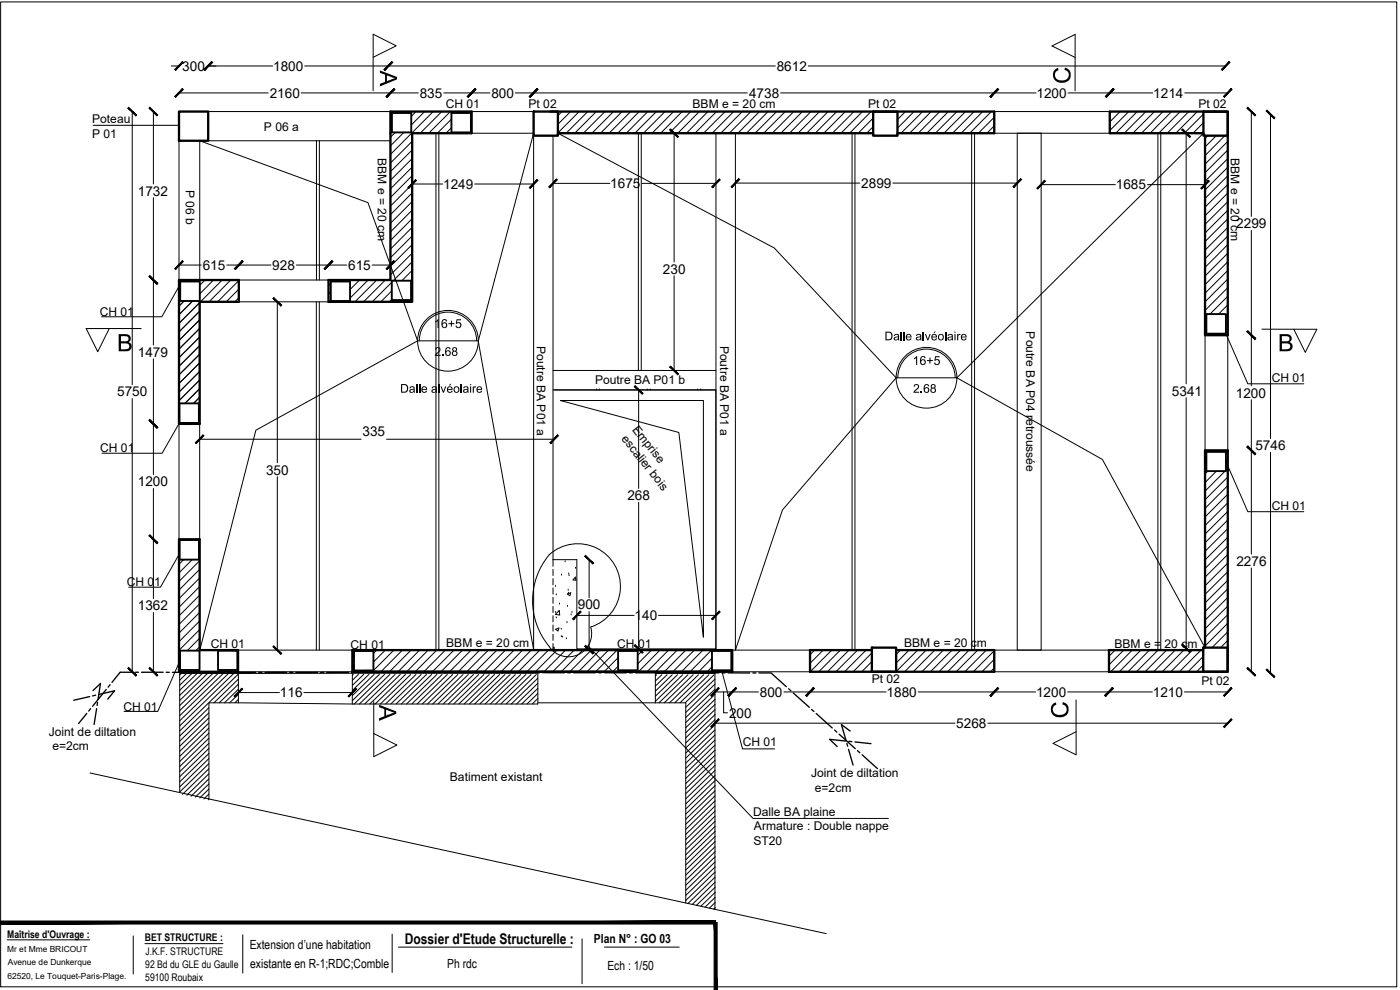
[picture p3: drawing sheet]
<svg xmlns="http://www.w3.org/2000/svg" width="420mm" height="297mm" viewBox="0 0 420 297" stroke-linecap="round" stroke-linejoin="round" font-family="sans-serif">
<defs><g id="words">
<text font-size="4.4" x="121.5" y="283.3">Dossier d'Etude Structurelle :</text>
<g font-size="4.1">
<text x="54.7" y="21.2">300</text>
<text x="82" y="21.2">1800</text>
<text x="233.1" y="21.2">8612</text>
<text x="80.9" y="29.3">2160</text>
<text x="126" y="29.3">835</text>
<text x="147.5" y="29.3">800</text>
<text x="224.8" y="29.3">4738</text>
<text x="311.1" y="29.3">1200</text>
<text x="346.1" y="29.3">1214</text>
<text x="41.4" y="58.7">1732</text>
<text x="133" y="56.6">1249</text>
<text x="183.2" y="56.4">1675</text>
<text x="258.5" y="56.4">2899</text>
<text x="334.9" y="56.8">1685</text>
<text x="371" y="68.5">2299</text>
<text x="60.8" y="81">615</text>
<text x="81.7" y="81">928</text>
<text x="104.5" y="81">615</text>
<text x="199" y="82.1">230</text>
<text x="41.4" y="107">1479</text>
<text x="35.2" y="118.9">5750</text>
<text x="351.7" y="118.7">5341</text>
<text x="370.9" y="119.3">1200</text>
<text x="108.8" y="130.8">335</text>
<text x="376.8" y="135.1">5746</text>
<text x="79.8" y="142.4">350</text>
<text x="41.4" y="145.9">1200</text>
<text x="188.3" y="150.1">268</text>
<text x="371.1" y="169.8">2276</text>
<text x="41.4" y="183.1">1362</text>
<text x="173.4" y="182.9">900</text>
<text x="190.5" y="186.1">140</text>
<text x="84" y="209.2">116</text>
<text x="228" y="209">800</text>
<text x="266.1" y="209">1880</text>
<text x="310.9" y="209">1200</text>
<text x="346" y="209">1210</text>
<text x="218.8" y="215.3">200</text>
<text x="287" y="218.4">5268</text>
</g>
<g font-size="3.8">
<text x="74.9" y="284.8">Extension d’une habitation</text>
<text x="178.3" y="283">Plan N° : GO 03</text>
<text x="75.1" y="290.5">existante en R-1;RDC;Comble</text>
<text x="134.2" y="290.4">Ph rdc</text>
<text x="182.3" y="291">Ech : 1/50</text>
</g>
<g font-size="3.6">
<text x="133.8" y="32.4">CH 01</text>
<text x="158.6" y="32.3">Pt 02</text>
<text x="207.9" y="32.3">BBM e = 20 cm</text>
<text x="260.5" y="32.3">Pt 02</text>
<text x="359.7" y="32.3">Pt 02</text>
<text x="27.7" y="37">Poteau</text>
<text x="27.7" y="41.3">P 01</text>
<text x="79.2" y="39.2">P 06 a</text>
<text x="113.4" y="47.4" transform="rotate(90 113.4 47.4)">BBM e = 20 cm</text>
<text x="369.4" y="47.4" transform="rotate(90 369.4 47.4)">BBM e = 20 cm</text>
<text x="55.8" y="57" transform="rotate(90 55.8 57)">P 06 b</text>
<text x="29.9" y="94.7">CH 01</text>
<text x="308" y="99.4" transform="rotate(90 308 99.4)">Poutre BA P04 retroussée</text>
<text x="161.1" y="103.8" transform="rotate(90 161.1 103.8)">Poutre BA P01 a</text>
<text x="216.2" y="103.7" transform="rotate(90 216.2 103.7)">Poutre BA P01 a</text>
<text x="178.6" y="115.3">Poutre BA P01 b</text>
<text x="381.7" y="114.7">CH 01</text>
<text x="186.3" y="131.7" transform="rotate(52 186.3 131.7)">escalier bois</text>
<text x="189.6" y="128.9" transform="rotate(52 189.6 128.9)">Emprise</text>
<text x="30.1" y="135.6">CH 01</text>
<text x="381.7" y="153">CH 01</text>
<text x="38" y="176">CH 01</text>
<text x="63.2" y="194.6">CH 01</text>
<text x="105.2" y="194.6">CH 01</text>
<text x="133.9" y="194.1">BBM e = 20 cm</text>
<text x="185.2" y="194.4">CH 01</text>
<text x="271.3" y="194.2">BBM e = 20 cm</text>
<text x="334.5" y="194.5">BBM e = 20 cm</text>
<text x="261.6" y="205.1">Pt 02</text>
<text x="360.6" y="205.5">Pt 02</text>
<text x="37" y="213.3">CH 01</text>
<text x="14.6" y="220.8">Joint de diltation</text>
<text x="15.7" y="225.1">e=2cm</text>
<text x="222.9" y="223.9">CH 01</text>
<text x="243.4" y="233.2">Joint de diltation</text>
<text x="135" y="234.4">Batiment existant</text>
<text x="244.6" y="237.5">e=2cm</text>
<text x="226" y="244.7">Dalle BA plaine</text>
<text x="226.3" y="249">Armature : Double nappe</text>
<text x="226.1" y="253.4">ST20</text>
</g>
<g font-size="3.2">
<text x="2.2" y="281.3">Maîtrise d'Ouvrage :</text>
<text x="43.5" y="282.5">BET STRUCTURE :</text>
<text x="43.6" y="286.4">J.K.F. STRUCTURE</text>
<text x="43.6" y="290.4">92 Bd du GLE du Gaulle</text>
<text x="43.6" y="294.3">59100 Roubaix</text>
</g>
<g font-size="2.5">
<text x="2.2" y="285.5">Mr et Mme BRICOUT</text>
<text x="2.2" y="293.6">62520, Le Touquet-Paris-Plage.</text>
<text x="2.3" y="289.6">Avenue de Dunkerque</text>
</g>
</g></defs>
<!-- layer: Porteur -->
<g fill="none" stroke="#000" stroke-width=".7">
<path d="M53.7 33.5h8.8v8.7h-8.8zM117.2 33.5h24.3v6.5h-17.8v50.6h-25.1v-6.6h18.6zM160.1 33.5h7.3v7.2h-7.3zM165.1 33.5h133.3v6.5h-29.1M167.4 40h94.6M262 33.5h7.3v7.2h-7.3zM361.2 40h-28.1v-6.5h35.4v67.1h-6.8v-59.9M361.2 33.5h7.3v7.2h-7.3zM53.7 84h18v6.6h-11.8v36.6h-6.2zM53.7 161.8h6.2v33.3h11.5v6.5h-17.7zM105.7 195.1h114.1v6.5h-114.1zM261.7 194.3h7.2v7.3h-7.2z"/>
<path d="M261.7 195.1h-18.6v6.5h55.3v-6.5h-29.5M361.1 194.3h7.3v7.3h-7.3zM361.7 194.3v-59.2h6.8v66.5h-35.7v-6.5h28.3"/>
</g>
<!-- layer: 0 -->
<g fill="none" stroke="#000" stroke-width=".3">
<path d="M53.7 33.5h63.5M117.6 35.6l-.4 .4M117.6 38.2l-.4 .4M118.6 39.7l-1.4 1.5M119.7 33.5l-.4 .4M121.2 39.7l-4 4.1M122.3 33.5l-.4 .4M124.9 33.5l-1.5 1.4M127.4 33.5l-4 4M130 33.5l-12.8 12.8M132.6 33.5l-6.5 6.5M135.2 33.5l-6.5 6.5"/>
<path d="M135.5 35.7l-4.2 4.3M135.5 38.3l-1.7 1.7M136.7 39.7l-.3 .3M137.7 33.5l-.4 .4M139.2 39.7l-.2 .3M140.3 33.5l-.4 .4M141.5 34.8l-.2 .3M141.5 37.4l-.2 .2M141.5 33.5h23.6M141.5 40h18.6M168.7 33.5l-1.3 1.2M171.2 33.5l-3.8 3.8"/>
<path d="M173.8 33.5l-6.4 6.4M176.4 33.5l-6.5 6.5M179 33.5l-6.5 6.5M181.5 33.5l-6.4 6.5M184.1 33.5l-6.4 6.5M186.7 33.5l-6.5 6.5M189.3 33.5l-6.5 6.5M191.9 33.5l-6.5 6.5M194.4 33.5l-6.4 6.5M197 33.5l-6.5 6.5M199.6 33.5l-6.5 6.5M202.2 33.5l-6.5 6.5"/>
<path d="M204.7 33.5l-6.4 6.5M207.3 33.5l-6.5 6.5M209.9 33.5l-6.5 6.5M212.5 33.5l-6.5 6.5M215.1 33.5l-6.5 6.5M217.6 33.5l-6.5 6.5M220.2 33.5l-6.5 6.5M222.8 33.5l-6.5 6.5M225.4 33.5l-6.5 6.5M227.9 33.5l-6.5 6.5M230.5 33.5l-6.5 6.5M233.1 33.5l-6.5 6.5"/>
<path d="M235.7 33.5l-6.5 6.5M238.2 33.5l-6.4 6.5M240.8 33.5l-6.5 6.5M243.4 33.5l-6.5 6.5M246 33.5l-6.5 6.5M248.5 33.5l-6.4 6.5M251.1 33.5l-6.5 6.5M253.7 33.5l-6.5 6.5M256.3 33.5l-6.5 6.5M258.8 33.5l-6.4 6.5M261.4 33.5l-6.4 6.5M262 35.4l-4.5 4.6"/>
<path d="M262 38l-1.9 2M264 33.5h.1M266.6 33.5h.1M269.2 33.5h.1M271.7 33.5l-2.4 2.4M274.3 33.5l-5 5M276.9 33.5l-6.5 6.5M279.5 33.5l-6.5 6.5M282 33.5l-6.4 6.5M284.6 33.5l-6.4 6.5M287.2 33.5l-6.5 6.5M289.8 33.5l-6.5 6.5"/>
<path d="M292.4 33.5l-6.5 6.5M294.9 33.5l-6.4 6.5M297.5 33.5l-6.5 6.5M298.4 35.2l-4.8 4.8M298.4 37.8l-2.2 2.2M298.4 33.5h34.7M298.4 40h34.7M333.6 33.5l-.5 .5M336.2 33.5l-3.1 3.1M338.8 33.5l-5.7 5.7M341.3 33.5l-6.5 6.5M343.9 33.5l-6.5 6.5"/>
<path d="M346.5 33.5l-6.5 6.5M349.1 33.5l-6.5 6.5M351.6 33.5l-6.5 6.5M354.2 33.5l-6.5 6.5M356.8 33.5l-6.5 6.5M359.3 33.5l-6.4 6.5M361.2 34.2l-5.7 5.8M361.2 36.8l-3.2 3.2M361.2 39.4l-.6 .6M364.5 33.5h.1M368.5 39.8h.1M62.5 42.2h54.7"/>
<path d="M123.7 42.4l-6.5 6.5M123.7 45l-6.5 6.5M123.7 47.6l-6.5 6.5M123.7 50.1l-6.5 6.6M123.7 52.7l-6.5 6.6M123.7 55.3l-6.5 6.5M123.7 57.9l-6.5 6.5M362.4 40.7l-.7 .8M365 40.7l-3.3 3.4M367.6 40.7l-5.9 6M368.5 42.4l-6.8 6.9M368.5 45l-6.8 6.8"/>
<path d="M368.5 47.6l-6.8 6.8M368.5 50.2l-6.8 6.8M368.5 52.8l-6.8 6.8M368.5 55.3l-6.8 6.9M368.5 57.9l-6.8 6.8M123.7 73.4l-6.5 6.5M123.7 76l-6.5 6.5M123.7 78.5l-5.7 5.7M123.7 60.5l-6.5 6.5M123.7 63l-6.5 6.6M123.7 65.6l-6.5 6.6M123.7 68.2l-6.5 6.5"/>
<path d="M123.7 70.8l-6.5 6.5M368.5 60.5l-6.8 6.8M368.5 63.1l-6.8 6.8M368.5 65.7l-6.8 6.8M368.5 68.2l-6.8 6.9M368.5 70.8l-6.8 6.8M368.5 73.4l-6.8 6.8M368.5 76l-6.8 6.8M368.5 78.6l-6.8 6.8M54.1 85.3l-5.5 9.7h-18.1M54.1 86.3l-.4 .4M54.1 88.9l-.4 .4"/>
<path d="M55.2 90.3l-1.5 1.5M57.8 90.3l-4.1 4.1M59.9 90.8l-6.2 6.2M59.9 93.4l-6.2 6.2M59.9 96l-6.2 6.2M59.9 98.5l-6.2 6.2M61.5 84l-1.6 1.6M64.1 84l-4.2 4.2M66.7 84l-6.5 6.6M69.3 84l-6.6 6.6M71.7 84.2l-6.4 6.4M71.7 86.8l-3.8 3.8"/>
<path d="M71.7 89.4l-1.2 1.2M71.7 84h26.9M71.7 90.6h26.9M99.3 85l-.7 .6M99.3 87.6l-.7 .6M99.3 90.1l-.5 .5M100.2 84l-.5 .5M101.6 90.3l-.2 .3M102.8 84l-.5 .5M104.2 90.3l-.2 .3M105.3 84l-.4 .5M107.9 84l-2.8 2.9"/>
<path d="M110.5 84l-5.4 5.4M113.1 84l-6.6 6.6M115.6 84l-6.5 6.6M117.6 84.7l-5.9 5.9M117.6 87.3l-3.3 3.3M117.6 89.9l-.8 .7M119.9 90.1l-.5 .5M122.5 90.1l-.5 .5M123.7 81.1l-3.1 3.1M123.7 83.7l-.5 .5M123.7 86.3l-.3 .3M123.7 88.9l-.3 .3"/>
<path d="M362.1 95.3l-.4 .4M362.1 97.9l-.4 .4M367.8 99.8l6.7 15.4h16.8M368.5 81.1l-6.8 6.9M368.5 83.7l-6.8 6.9M368.5 86.3l-6.8 6.8M368.5 88.9l-5.4 5.4M368.5 91.5l-2.8 2.8M368.5 94.1l-.6 .5M368.5 96.6l-.6 .6M368.5 99.2l-.6 .6M59.9 101.1l-6.2 6.2"/>
<path d="M59.9 103.7l-6.2 6.2M59.9 106.3l-6.2 6.2M59.9 108.9l-6.2 6.2M59.9 111.4l-6.2 6.3M59.9 114l-6.2 6.2M59.9 116.6l-4.4 4.4M59.9 119.2l-1.8 1.8M166.3 117h48.5v77.7h-41.7v-26.8h-7.1M361.7 100.6v34.5M362.4 100.1l-.4 .5M365 100.1l-.4 .5M367.6 100.1l-.5 .5"/>
<path d="M368.5 100.6v34.5M53.7 127.2v34.6M53.8 126.9l-5.1 9.1h-18.1M53.8 122.7l-.1 .1M53.8 125.3l-.1 .1M54.8 126.9l-.3 .3M57.4 126.9l-.3 .3M59.9 121.8l-.2 .2M59.9 124.4l-.2 .2M59.9 126.9l-.2 .3M59.9 127.2v34.6M168.2 120.2h42.9v71l-7.4-61.4z"/>
<path d="M362.1 136.6l-.4 .4M362.1 139.2l-.4 .4M363.5 135.1l-.4 .5M366.1 135.1l-.4 .5M367.8 138.2l6.7 15.3h16.8M368.5 135.4l-.6 .5M368.5 138l-.6 .5M362.5 141.4l-.8 .8M365 141.4l-3.3 3.4M367.6 141.4l-5.9 6M368.5 140.5l-.6 .6M368.5 143.1l-6.8 6.9"/>
<path d="M368.5 145.7l-6.8 6.8M368.5 148.3l-6.8 6.8M368.5 150.9l-6.8 6.8M368.5 153.4l-6.8 6.9M368.5 156l-6.8 6.8M368.5 158.6l-6.8 6.8M53.7 166.4l-5.5 9.8h-9.6M53.9 164l-.2 .1M53.9 166.5l-.2 .2M55.1 167.9l-1.4 1.4M56 161.8l-.2 .3M57.7 167.9l-4 4"/>
<path d="M58.6 161.8l-.2 .3M59.9 163.1l-.2 .2M59.9 165.7l-.2 .2M59.9 168.2l-6.2 6.3M59.9 170.8l-6.2 6.2M59.9 173.4l-6.2 6.2M59.9 176l-6.2 6.2M59.9 178.6l-6.2 6.2M368.5 161.2l-6.8 6.8M368.5 163.8l-6.8 6.8M368.5 166.4l-6.8 6.8M368.5 168.9l-6.8 6.9"/>
<path d="M368.5 171.5l-6.8 6.8M368.5 174.1l-6.8 6.8M368.5 176.7l-6.8 6.8M368.5 179.2l-6.8 6.9M54.1 198.1l-6.8 15.4h-10.1M54.1 197.4l-.4 .3M59.9 181.2l-6.2 6.2M59.9 183.7l-6.2 6.3M59.9 186.3l-6.2 6.2M59.9 188.9l-6.2 6.2M59.9 191.5l-3.7 3.7M59.9 194.1l-1.1 1.1"/>
<path d="M71.4 195.1h34.3M106.2 196.7l-.5 .5M106.2 199.3l-.5 .5M107.9 195.1l-.3 .2M110.5 195.1l-.3 .2M113.1 195.1l-1 .9M115.6 195.1l-3.5 3.5M118.2 195.1l-6.5 6.5M120.8 195.1l-6.5 6.5M123.4 195.1l-6.5 6.5M125.9 195.1l-6.5 6.5M128.5 195.1l-6.5 6.5"/>
<path d="M131.1 195.1l-6.5 6.5M133.7 195.1l-6.5 6.5M136.2 195.1l-6.4 6.5M138.8 195.1l-6.5 6.5M141.4 195.1l-6.5 6.5M144 195.1l-6.5 6.5M146.6 195.1l-6.5 6.5M149.1 195.1l-6.5 6.5M151.7 195.1l-6.5 6.5M154.3 195.1l-6.5 6.5M156.8 195.1l-6.4 6.5M159.4 195.1l-6.4 6.5"/>
<path d="M162 195.1l-6.5 6.5M164.6 195.1l-6.5 6.5M167.2 195.1l-6.5 6.5M169.7 195.1l-6.4 6.5M172.3 195.1l-6.5 6.5M174.9 195.1l-6.5 6.5M177.5 195.1l-6.5 6.5M180 195.1l-6.4 6.5M182.6 195.1l-6.5 6.5M185.2 195.1l-6.5 6.5M185.5 197.3l-4.2 4.3M185.5 199.9l-1.6 1.7"/>
<path d="M187.8 195.1l-.3 .2M190.4 195.1l-.3 .2M192.9 195.1l-1.5 1.5M195.5 195.1l-4.1 4.1M198.1 195.1l-6.5 6.5M200.7 195.1l-6.5 6.5M203.2 195.1l-6.4 6.5M205.8 195.1l-6.5 6.5M208.4 195.1l-6.5 6.5M211 195.1l-6.5 6.5M213.6 195.1l-6.5 6.5M213.7 197.5l-4 4.1"/>
<path d="M219.8 195.1h23.3M244.5 195.1l-1.4 1.3M247.1 195.1l-4 3.9M249.6 195.1l-6.5 6.5M252.2 195.1l-6.5 6.5M254.8 195.1l-6.5 6.5M257.4 195.1l-6.5 6.5M259.9 195.1l-6.5 6.5M261.7 195.9l-5.7 5.7M261.7 198.5l-3.1 3.1M270.2 195.1l-1.3 1.2M272.8 195.1l-3.9 3.8"/>
<path d="M275.4 195.1l-6.5 6.4M278 195.1l-6.5 6.5M280.5 195.1l-6.4 6.5M283.1 195.1l-6.5 6.5M285.7 195.1l-6.5 6.5M288.3 195.1l-6.5 6.5M290.9 195.1l-6.5 6.5M293.4 195.1l-6.4 6.5M296 195.1l-6.5 6.5M298.4 195.1h34.4M298.4 195.2l-6.3 6.4M298.4 197.8l-3.7 3.8"/>
<path d="M334.7 195.1l-1.9 1.8M337.2 195.1l-4.4 4.4M339.8 195.1l-6.5 6.5M342.4 195.1l-6.5 6.5M345 195.1l-6.5 6.5M347.6 195.1l-6.5 6.5M350.1 195.1l-6.5 6.5M352.7 195.1l-6.5 6.5M355.3 195.1l-6.5 6.5M357.9 195.1l-6.5 6.5M360.4 195.1l-6.5 6.5M361.1 197l-4.6 4.6"/>
<path d="M361.1 199.5l-2 2.1M368.5 181.8l-6.8 6.9M368.5 184.4l-6.8 6.8M368.5 187l-6.8 6.8M368.5 189.6l-4.8 4.7M368.5 192.2l-2.2 2.1M368.5 194.7l-.1 .1M368.5 197.3l-.1 .1M368.5 199.9l-.1 .1M53.9 202.1v35.7M71.4 201.6h34.3M71.5 210.9h-8.8v28.8"/>
<path d="M71.5 210.9l34.2 .3M105.7 211.2h55.7M105.7 202l-34.2 .1v8.8M105.7 202.3v8.9M106.9 201.2l-.3 .4M109.5 201.2l-.4 .4M161.4 202v8.9h44.4v60M186.9 201.1l-.4 .5M189.4 201.1l-.4 .5M196.7 202.1v8.8M213.7 200.1l-1.5 1.5M214.6 202.1v70.7"/>
<path d="M219.8 201.6h23.3M261.7 201.1l-.5 .5M268.9 201.6h.1M298.4 201.6h34.4M298.4 200.4l-1.1 1.2M366.8 201.6h.1M27 231.9l221 48.2M174.7 281.7v13.5"/>
</g>
<!-- layer: linteaux -->
<g fill="none" stroke="#000" stroke-width=".3">
<path d="M160.1 40l-16.5 62.3M167.4 40l65 34.4 36.5 39M361.2 40l-74 73.4M59.9 42.2l50.5 18.6 14.9 41.5M125.8 102.3a8.6 8.6 0 0 1 8.6-8.7 8.6 8.6 0 0 1 8.6 8.7M143.5 102.3l16.6 92.6M143.6 102.3h-18.3l-48.5 26.8-16.8 65.8M179.1 117h.1M180 117h.1M194.3 117h.1M195.1 117h.1M209.4 117h.1"/>
<path d="M210.3 117h.1M268.9 113.4l-34.1 39.6-14.1 42.1M268.9 113.4h18.3M269.5 113.3a8.6 8.6 0 0 1 8.6-8.6 8.6 8.6 0 0 1 8.6 8.6M287.2 113.4l43.6 24.4 30.9 56.5M54.4 202.1l-.5 .5M56 202.1l-2.1 2M57.6 202.1l-3.7 3.5M59.2 202.1l-5.3 5M60.7 202.1l-6.8 6.5M62.3 202.1l-8.4 8.1M62.7 212.4l-8.8 8.4"/>
<path d="M62.7 213.9l-8.8 8.5M62.7 215.4l-8.8 8.5M62.7 216.9l-8.8 8.5M62.7 218.4l-8.8 8.6M62.7 220l-8.8 8.5M63.9 202.1l-10 9.6M65.4 202.1l-11.5 11.1M67 202.1l-13.1 12.6M68.6 202.1l-14.7 14.2M70.1 202.1l-16.2 15.7M71.5 202.2l-17.6 17.1M71.5 203.8l-7.3 7.1"/>
<path d="M71.5 205.3l-5.7 5.6M71.5 206.8l-4.1 4.1M71.5 208.3l-2.6 2.6M71.5 209.9l-1 1M106 202.3l-.3 .3M107.6 202.3l-1.9 1.8M109.2 202.3l-3.5 3.3M110.7 202.3l-5 4.9M112.3 202.3l-6.6 6.4M113.9 202.3l-8.2 7.9M115.4 202.3l-9.1 8.9M117 202.4l-9.1 8.8"/>
<path d="M118.6 202.4l-9.2 8.8M120.1 202.4l-9.1 8.8M121.7 202.4l-9.1 8.8M123.3 202.4l-9.1 8.8M124.8 202.4l-9.1 8.8M126.4 202.4l-9.1 8.8M128 202.4l-9.1 8.8M129.6 202.4l-9.2 8.8M131.1 202.4l-9.1 8.8M132.7 202.4l-9.1 8.8M134.3 202.4l-9.1 8.8M135.8 202.4l-9.1 8.8"/>
<path d="M137.4 202.4l-9.1 8.8M139 202.4l-9.1 8.8M140.5 202.4l-9.1 8.8M142.1 202.4l-9.1 8.8M143.7 202.4l-9.1 8.8M145.2 202.4l-9.1 8.8M146.8 202.4l-9.1 8.8M148.4 202.4l-9.1 8.8M150 202.4l-9.1 8.8M151.5 202.4l-9.1 8.8M153.1 202.4l-9.1 8.8M154.7 202.4l-9.1 8.8"/>
<path d="M156.3 202.4l-9.1 8.8M157.8 202.4l-9.1 8.8M159.4 202.4l-9.1 8.8M161 202.4l-9.1 8.8M161.4 203.5l-8 7.7M161.4 205l-6.4 6.2M161.4 206.5l-4.8 4.7M161.4 208.1l-3.2 3.1M161.4 209.6l-1.7 1.6M161.4 211.1l-.1 .1M197.1 202.4l-.4 .4M198.6 202.4l-1.9 1.9"/>
<path d="M200.2 202.4l-3.5 3.5M201.8 202.4l-5.1 5M203.3 202.4l-6.6 6.5M204.9 202.4l-8.2 8M206.5 202.4l-8.7 8.5M208 202.4l-8.7 8.5M209.6 202.4l-8.7 8.5M211.2 202.4l-8.7 8.5M212.7 202.5l-8.6 8.4M214.3 202.5l-8.7 8.4M214.6 203.7l-8.8 8.5M214.6 205.3l-8.8 8.5"/>
<path d="M214.6 206.8l-8.8 8.5M214.6 208.3l-8.8 8.5M214.6 209.8l-8.8 8.5M214.6 211.4l-8.8 8.5M214.6 212.9l-8.8 8.5M214.6 214.4l-8.8 8.5M214.6 215.9l-8.8 8.5M214.6 217.5l-8.8 8.5M214.6 219l-8.8 8.5M62.7 221.5l-8.8 8.5M62.7 223l-8.8 8.5M62.7 224.5l-8.8 8.6"/>
<path d="M62.7 226.1l-8.8 8.5M62.7 227.6l-8.8 8.5M62.7 229.1l-8.8 8.5M62.7 230.6l-7.9 7.7M62.7 232.2l-6.6 6.4M62.7 233.7l-5.4 5.2M62.7 235.2l-4.1 4M62.7 236.7l-2.8 2.7M62.7 238.3l-1.5 1.4M62.7 239.8l-.2 .2M214.6 220.5l-8.8 8.5M214.6 222l-8.8 8.5"/>
<path d="M214.6 223.5l-8.8 8.6M214.6 225.1l-8.8 8.5M214.6 226.6l-8.8 8.5M214.6 228.1l-8.8 8.5M214.6 229.6l-8.8 8.6M214.6 231.1l-8.8 8.6M214.6 232.7l-8.8 8.5M214.6 234.2l-8.8 8.5M214.6 235.7l-8.8 8.6M214.6 237.2l-8.8 8.6M214.6 238.8l-8.8 8.5M214.6 240.3l-8.8 8.5"/>
<path d="M214.6 241.8l-8.8 8.6M214.6 243.3l-8.8 8.6M214.6 244.9l-8.8 8.5M214.6 246.4l-8.8 8.5M214.6 247.9l-8.8 8.6M214.6 249.4l-8.8 8.6M214.6 251l-8.8 8.5M214.6 252.5l-8.8 8.5M214.6 254l-8.8 8.6M214.6 255.5l-8.8 8.6M214.6 257.1l-8.8 8.5M214.6 258.6l-8.8 8.5"/>
<path d="M214.6 260.1l-8.8 8.6M214.6 261.6l-8.8 8.6M214.6 263.2l-8.1 7.9M214.6 264.7l-6.8 6.7M214.6 266.2l-5.6 5.4M214.7 267.7l-4.4 4.2M214.7 269.2l-3.1 3M214.7 270.8l-1.8 1.7M214.7 272.3l-.5 .5"/>
<circle cx="134.4" cy="102.3" r="9.1"/>
<circle cx="278.1" cy="113.3" r="9.1"/>
</g>
<!-- layer: 10 -->
<g fill="none" stroke="#000" stroke-width=".3">
<path d="M27.9 37.6h25.8M305.3 40h7.2v155.1h-7.2zM53.7 42.2v41.8M59.9 42.2v42.3M160.1 40.7v154.4M166 40.7v127.2M214.9 40.1v155M220.7 40.1v155M166 117h48.8M166 111.2h48.9M53.9 202.1h17.6M105.7 202h55.7"/>
<path d="M196.7 202.1h17.9M216.6 201.1l6.2 23.6h9.7"/>
</g>
<!-- layer: 00txt structure -->
<g fill="#000">
<path d="M132.2 115.9h.3l.6 1.6 .5-1.6h.3l-.7 1.9h-.3zM141.9 115.9h.3v.3l.3-.3 .4 .1-.1 .3-.3-.1-.3 .3v1.3h-.3zM277.6 100.2h.3l.5 1.5 .6-1.5h.3l-.7 1.9h-.3zM287.3 100.2h.2v.3l.4-.3 .4 .1-.1 .3-.4-.1-.2 .3v1.3h-.3z"/>
<path d="M265.7 99.5l1.5 .1 .5 .4 .2 1.1-.5 .9-1.7 .1zM266.1 99.8v2l1.1-.1 .3-.8-.1-.8-.5-.3z"/>
<path d="M120.4 115.2l1.3 .1 .6 .3 .2 1.1-.5 1-1.6 .1zM120.7 115.5v2h1l.4-.6-.1-1-.4-.3z"/>
<path d="M123 116.1l.6-.2 .7 .2 .2 1.7h-.3l-.1-.2-.5 .3-.7-.2 .1-.8 1.1-.3-.3-.4-.9 .3zM123.2 117.1v.4l.5 .1 .3-.2 .1-.5z"/>
<path d="M126.7 116.2l.6-.3 .7 .2 .2 .9h-1.4l.5 .6 .5-.4 .4 .1-.3 .4-.8 .2-.5-.3-.2-.9zM127 116.3l-.2 .4h1.1l-.4-.5z"/>
<path d="M129.7 116.1l.6-.2 .7 .2 .2 1.7h-.3l-.1-.2-.5 .3-.7-.2v-.8l1.2-.3-.3-.4-1 .3zM129.9 117.2v.3l.4 .1 .4-.2 .1-.5z"/>
<path d="M134.3 116.2l.6-.3 .7 .2 .2 .9h-1.3l.4 .6 .6-.4 .3 .1-.2 .4-.8 .2-.5-.3-.2-.8zM134.7 116.3l-.2 .4h1l-.3-.5zM135 115.2h.4l-.4 .5h-.2z"/>
<path d="M136 116.9a1 1 0 0 1 2 0 1 1 0 0 1-2 0zM136.3 117a.7 .7 0 0 0 1.4 0 .7 .7 0 0 0-1.4 0z"/>
<path d="M139.1 116.1l.7-.2 .6 .2 .3 1.7h-.3l-.1-.2-.6 .3-.7-.2 .1-.8 1.2-.3-.3-.4-1 .3zM139.4 117.1l-.1 .4 .5 .1 .4-.3 .1-.4z"/>
<path d="M141.1 115.9h.3v1.9h-.3zM141.1 115.2h.3v.4h-.3z"/>
<path d="M143.2 116.2l.6-.3 .7 .2 .2 .9h-1.4l.1 .3 .4 .3 .6-.4 .3 .1-.3 .4-.7 .2-.6-.4-.1-.7zM143.5 116.3l-.2 .4h1.1l-.3-.5z"/>
<path d="M268.4 100.4l.9-.2 .4 .2 .2 1.7h-.3l-.1-.2-.7 .3-.5-.3 .1-.7 1.1-.3-.3-.5-1 .4zM268.7 101.4l-.1 .4 .5 .1 .3-.3 .1-.4z"/>
<path d="M272.1 100.4l.8-.2 .5 .4 .2 .6h-1.4l.4 .7 .4-.1 .2-.3h.4l-.3 .5-.7 .2-.5-.3-.3-.8zM272.4 100.5l-.2 .5h1l-.2-.5z"/>
<path d="M275.1 100.4l.9-.2 .4 .2 .2 1.7h-.4v-.2l-.7 .3-.5-.2-.2-.3 .2-.5 1.2-.3-.4-.5-.9 .4zM275.3 101.4v.4l.4 .1 .4-.3 .1-.4z"/>
<path d="M279.8 100.4l.7-.2 .6 .4 .1 .6h-1.4l.5 .7 .4-.1 .2-.3h.3l-.2 .5-.7 .2-.6-.3-.2-.8zM280 100.6l-.2 .4h1.1l-.3-.5zM280.4 99.5h.4l-.4 .5h-.2z"/>
<path d="M281.4 101.1a.96 .96 0 0 1 1.9 0 .96 .96 0 0 1-1.9 0zM281.7 101.2a.66 .66 0 0 0 1.3 0 .66 .66 0 0 0-1.3 0z"/>
<path d="M284.6 100.4l.9-.2 .4 .2 .2 1.7h-.4v-.2l-.7 .3-.5-.2-.2-.3 .2-.5 1.1-.3-.3-.5-.9 .4zM284.8 101.4l-.1 .4 .5 .1 .4-.3v-.4z"/>
<path d="M286.4 100.2h.4v1.9h-.4zM286.4 99.5h.4v.4h-.4z"/>
<path d="M288.6 100.4l.8-.2 .5 .3 .2 .7h-1.4l.4 .7 1-.4-.3 .5-.8 .1-.5-.4-.1-.7zM289 100.5l-.3 .5h1.1l-.3-.5z"/>
</g>
<path d="M270.5 99.5v2.6M271.3 99.5v2.6M277.1 99.5v2.6M283.8 99.5v2.6M125.1 115.2v2.6M125.9 115.2v2.6M131.8 115.2v2.6M138.4 115.2v2.6" fill="none" stroke="#000" stroke-width=".32"/>
<g fill="none" stroke="#000" stroke-width=".3">
<path d="M51.4 19.8h2.3M62.5 19.8h19.3M91.4 19.8h141.3M242.5 19.8h125.3M39.7 33.5v82M46 33.5v21.7M53.7 27.9h26.8M90.4 27.9h35.1M133.2 27.9h13.8M154.6 27.9h69.7M202.3 40v38.6M234.3 27.9h76.6"/>
<path d="M320.5 27.9h25.5M355.6 27.9h12.9M356 40v75.2M375.5 33.5v31.4M381.3 34.3v97.3M46 59.3v44.2M123.7 55.2h9.2M142.5 55.2h17.6M166 55h17M192.7 55h22.2M220.7 54.9h37.3M268 54.9h37.3"/>
<path d="M312.5 55.4h22.2M344.4 55.4h17.3M53.7 79.5h6.7M68.1 79.5h13.2M88.9 79.5h15.2M111.7 79.5h5.5M375.5 69.1v46.7M83.2 90.6v48.3M202.3 82.7v28.5M39.7 119.6v82M46 107.7v34.7M191.7 117v29.6"/>
<path d="M356 119.3v75.2M375.5 119.9v46.4M59.9 131.8h48.5M116 131.8h50.3M381.3 135.7v66.3M46 146.6v33M83.2 143v52.1M191.7 150.7v44M176.8 167.9v11.5M375.5 170.4v31.2M46 183.8v17.8M173.1 184.6h17.2"/>
<path d="M176.8 183.5v11.4M197.6 184.6h17.2M71.5 207.8h12.4M91.2 207.8h14.5M214.6 207.6h13M214.6 217h72M217.2 207.6v6.3h1.1M235.2 207.6h30.7M275.5 207.6h35.3M296.5 217h72M320.4 207.6h25.4M355.5 207.6h13"/>
</g>
<g fill="#000" stroke="#000" stroke-width=".3">
<path d="M63.5 18.5l-2.1 2.6 2.4-2.4zM63.5 18.5l-2.1 2.6-.2-.3z"/>
<path d="M63.5 18.5l-2.1 2.6 2.4-2.4zM63.5 18.5l-2.1 2.6-.2-.3z"/>
<path d="M117.6 18.5l-2.1 2.6 2.3-2.4zM117.6 18.5l-2.1 2.6-.2-.3z"/>
<path d="M38.4 32.4l2.3 2.4 .3-.3zM38.6 32.2l2.4 2.3-2.6-2.1z"/>
<path d="M44.7 32.4l2.4 2.4 .2-.3zM45 32.2l2.3 2.3-2.6-2.1z"/>
<path d="M52.4 20.8l.3 .3 2.1-2.6zM54.8 18.5l.2 .2-2.3 2.4z"/>
<path d="M54.8 26.6l-2.1 2.6 2.3-2.4zM54.8 26.6l-2.1 2.6-.3-.3z"/>
<path d="M115.3 20.8l.2 .3 2.1-2.6zM117.6 18.5l.2 .2-2.3 2.4z"/>
<path d="M118.2 26.6l-2.3 2.3 .2 .3zM118.2 26.6l.3 .2-2.4 2.4z"/>
<path d="M118.2 26.6l-2.1 2.6 2.4-2.4zM118.2 26.6l-2.1 2.6-.2-.3z"/>
<path d="M140.3 28.9l.2 .3 2.1-2.6zM142.6 26.6l.2 .2-2.3 2.4z"/>
<path d="M142.6 26.6l-2.1 2.6 2.3-2.4zM140.3 28.9l2.3-2.3-2.1 2.6z"/>
<path d="M158.9 28.9l.2 .3 2.1-2.6zM161.2 26.6l.2 .2-2.3 2.4z"/>
<path d="M161.2 26.6l-2.1 2.6 2.3-2.4zM161.2 26.6l-2.1 2.6-.2-.3z"/>
<path d="M297.1 28.9l.2 .3 2.1-2.6zM299.4 26.6l.3 .2-2.4 2.4z"/>
<path d="M299.4 26.6l-2.1 2.6 2.4-2.4zM299.4 26.6l-2.1 2.6-.2-.3z"/>
<path d="M334.1 26.6l-2.3 2.3 .2 .3zM334.1 26.6l.2 .2-2.3 2.4z"/>
<path d="M334.1 26.6l-2.1 2.6 2.3-2.4zM334.1 26.6l-2.1 2.6-.2-.3z"/>
<path d="M366.5 20.8l.3 .3 2.1-2.6zM368.9 18.5l.2 .2-2.3 2.4z"/>
<path d="M367.2 28.9l.2 .3 2.1-2.6zM369.5 26.6l.3 .2-2.4 2.4z"/>
<path d="M374.2 32.4l2.4 2.4 .2-.3zM374.2 32.4l.3-.2 2.3 2.3z"/>
<path d="M380 33.3l2.4 2.3 .2-.2zM380.3 33l2.3 2.4-2.6-2.1z"/>
<path d="M124.7 53.9l-2.1 2.6 2.4-2.3zM122.4 56.2l2.3-2.3-2.1 2.6z"/>
<path d="M158.9 56.2l.2 .3 2.1-2.6zM161.2 53.9l.2 .3-2.3 2.3z"/>
<path d="M167 53.7l-2.1 2.6 2.4-2.3zM164.7 56.1l2.3-2.4-2.1 2.6z"/>
<path d="M201 38.9l2.4 2.4 .2-.3zM201 38.9l.3-.2 2.3 2.3z"/>
<path d="M213.6 56.1l.2 .2 2.1-2.6zM215.9 53.7l.3 .3-2.4 2.3z"/>
<path d="M221.7 53.6l-2.1 2.6 2.4-2.3zM221.7 53.6l-2.1 2.6-.2-.2z"/>
<path d="M304 56l.2 .2 2.1-2.6zM306.3 53.6l.3 .3-2.4 2.3z"/>
<path d="M313.5 54.1l-2.1 2.6 2.4-2.3zM313.5 54.1l-2.1 2.6-.2-.2z"/>
<path d="M354.7 38.9l2.3 2.4 .3-.3zM354.9 38.7l2.4 2.3-2.6-2.1z"/>
<path d="M362.7 54.1l-2.3 2.4 .2 .2zM362.7 54.1l.2 .3-2.3 2.3z"/>
<path d="M54.8 78.2l-2.1 2.6 2.3-2.3zM54.8 78.2l-2.1 2.6-.3-.2z"/>
<path d="M72.7 78.2l-2.1 2.6 2.4-2.3zM72.7 78.2l-2.1 2.6-.2-.2z"/>
<path d="M99.6 78.2l-2.1 2.6 2.4-2.3zM99.6 78.2l-2.1 2.6-.2-.2z"/>
<path d="M45 82.7l-.3 .3 2.6 2.1zM44.7 83l2.6 2.1-.2 .2z"/>
<path d="M44.7 83l2.4 2.3 .2-.2zM45 82.7l2.3 2.4-2.6-2.1z"/>
<path d="M72.7 78.2l-2.3 2.4 .2 .2zM72.7 78.2l.3 .3-2.4 2.3z"/>
<path d="M81.9 89.5l2.4 2.3 .2-.2zM82.2 89.3l2.3 2.3-2.6-2.1z"/>
<path d="M99.6 78.2l-2.3 2.4 .2 .2zM99.6 78.2l.3 .3-2.4 2.3z"/>
<path d="M118.2 78.2l-2.3 2.4 .2 .2zM118.2 78.2l.3 .3-2.4 2.3z"/>
<path d="M374.2 99.5l2.6 2.1-2.3-2.3zM374.2 99.5l2.6 2.1-.2 .3z"/>
<path d="M190.4 116l2.3 2.3 .3-.3zM190.6 115.7l2.4 2.3-2.6-2z"/>
<path d="M201 110.1l2.6 2.1-2.3-2.3zM201 110.1l2.6 2.1-.2 .2z"/>
<path d="M374.2 99.5l2.4 2.4 .2-.3zM374.2 99.5l.3-.2 2.3 2.3z"/>
<path d="M45 125.9l-.3 .2 2.6 2.1zM44.7 126.1l2.6 2.1-.2 .3z"/>
<path d="M44.7 126.1l2.4 2.4 .2-.3zM45 125.9l2.3 2.3-2.6-2.1z"/>
<path d="M61 130.5l-2.1 2.6 2.3-2.3zM61 130.5l-2.1 2.6-.3-.3z"/>
<path d="M165 132.8l.2 .3 2.1-2.6zM167.3 130.5l.3 .3-2.4 2.3z"/>
<path d="M374.5 133.8l-.3 .3 2.6 2.1zM374.2 134.1l2.6 2.1-.2 .2z"/>
<path d="M374.2 134.1l2.4 2.3 .2-.2zM374.2 134.1l.3-.3 2.3 2.4z"/>
<path d="M45 160.5l-.3 .2 2.6 2.1zM44.7 160.7l2.6 2.1-.2 .3z"/>
<path d="M44.7 160.7l2.4 2.4 .2-.3zM44.7 160.7l.3-.2 2.3 2.3z"/>
<path d="M175.5 166.9l2.4 2.3 .2-.2zM175.5 166.9l.3-.3 2.3 2.4z"/>
<path d="M82.2 193.8l-.3 .2 2.6 2.1zM81.9 194l2.6 2.1-.2 .2z"/>
<path d="M174.2 183.4l-2.1 2.5 2.3-2.3zM171.8 185.7l2.4-2.3-2.1 2.5z"/>
<path d="M175.5 193.9l2.6 2.1-2.3-2.4zM175.5 193.9l2.6 2.1-.2 .2z"/>
<path d="M190.6 193.4l-.2 .3 2.6 2.1zM190.4 193.7l2.6 2.1-.3 .2z"/>
<path d="M213.6 185.7l.2 .2 2.1-2.5zM215.9 183.4l.2 .2-2.3 2.3z"/>
<path d="M354.9 193.2l-.2 .3 2.6 2.1zM354.7 193.5l2.6 2.1-.3 .2z"/>
<path d="M38.6 200.3l-.2 .2 2.6 2.1zM38.4 200.5l2.6 2.1-.3 .2z"/>
<path d="M45 200.3l-.3 .2 2.6 2.1zM44.7 200.5l2.6 2.1-.2 .2z"/>
<path d="M72.6 206.5l-2.1 2.6 2.3-2.3zM72.6 206.5l-2.1 2.6-.2-.2z"/>
<path d="M106.8 206.5l-2.3 2.4 .2 .2zM106.8 206.5l.2 .3-2.3 2.3z"/>
<path d="M215.6 206.3l-2.1 2.6 2.4-2.3zM213.3 208.6l2.3-2.3-2.1 2.6z"/>
<path d="M215.6 215.7l-2.1 2.6 2.4-2.4zM213.3 218l2.3-2.3-2.1 2.6z"/>
<path d="M218.5 208.6l.2 .3 2.1-2.6zM220.8 206.3l.2 .3-2.3 2.3z"/>
<path d="M220.8 206.3l-2.1 2.6 2.3-2.3zM218.5 208.6l2.3-2.3-2.1 2.6z"/>
<path d="M244.1 206.3l-2.3 2.3 .3 .3zM244.1 206.3l.3 .3-2.3 2.3z"/>
<path d="M244.1 206.3l-2 2.6 2.3-2.3zM244.1 206.3l-2 2.6-.3-.3z"/>
<path d="M297.1 208.6l.2 .3 2.1-2.6zM299.4 206.3l.3 .3-2.4 2.3z"/>
<path d="M299.4 206.3l-2.1 2.6 2.4-2.3zM299.4 206.3l-2.1 2.6-.2-.3z"/>
<path d="M331.5 208.6l.3 .3 2.1-2.6zM333.9 206.3l.2 .3-2.3 2.3z"/>
<path d="M333.9 206.3l-2.1 2.6 2.3-2.3zM333.9 206.3l-2.1 2.6-.3-.3z"/>
<path d="M367.2 208.6l.2 .3 2.1-2.6zM369.5 206.3l.3 .3-2.4 2.3z"/>
<path d="M367.2 218l.2 .3 2.1-2.6zM369.5 215.7l.3 .2-2.4 2.4z"/>
<path d="M374.2 200.5l2.6 2.1-2.3-2.3zM374.2 200.5l2.6 2.1-.2 .2z"/>
<path d="M380 201l2.6 2.1-2.3-2.4zM380 201l2.6 2.1-.2 .2z"/>
</g>
<!-- layer: 0 -->
<g fill="none" stroke="#000" stroke-width=".53">
<path d="M117.6 39.6l.1 .1M117.6 34.1v.2M117.6 34.4v.2M117.6 34.7v.2M117.6 35v.2M117.6 35.2v.3M117.6 35.5v.3M117.6 35.8v.2M117.6 36.1v.2M117.6 36.4v.2M117.6 36.7v.2M117.6 37v.2"/>
<path d="M117.6 37.3v.2M117.6 37.6v.2M117.6 37.9v.2M117.6 38.2v.2M117.6 38.5v.2M117.6 38.8v.2M117.6 39v.3M117.6 39.3v.2M117.7 33.9l-.1 .1M117.8 33.9h.2M117.8 39.7h.2M118.1 33.9h.2"/>
<path d="M118.1 39.7h.2M118.4 33.9h.2M118.4 39.7h.2M118.7 33.9h.2M118.7 39.7h.2M119 33.9h.2M119 39.7h.2M119.3 33.9h.1M119.3 39.7h.1M119.5 33.9h.2M119.5 39.7h.2M119.8 33.9h.2"/>
<path d="M119.8 39.7h.2M120.1 33.9h.2M120.1 39.7h.2M120.4 33.9h.2M120.4 39.7h.2M120.7 33.9h.2M120.7 39.7h.2M121 33.9h.2M121 39.7h.2M121.3 33.9h.2M121.3 39.7h.2M121.6 33.9h.2"/>
<path d="M121.6 39.7h.2M121.9 33.9h.2M121.9 39.7h.2M122.2 33.9h.2M122.2 39.7h.2M122.4 33.9h.3M122.4 39.7h.3M122.7 33.9h.3M122.7 39.7h.3M123 33.9h.3M123 39.7h.3M123.3 33.9l.1 .1"/>
<path d="M123.4 39.6l-.1 .1M123.4 34.1v.2M123.4 34.4v.2M123.4 34.7v.2M123.4 35v.2M123.4 35.2v.3M123.4 35.5v.3M123.4 35.8v.2M123.4 36.1v.2M123.4 36.4v.2M123.4 36.7v.2M123.4 37v.2"/>
<path d="M123.4 37.3v.2M123.4 37.6v.2M123.4 37.9v.2M123.4 38.2v.2M123.4 38.5v.2M123.4 38.8v.2M123.4 39v.3M123.4 39.3v.2M135.5 39.6l.1 .1M135.5 34.1v.2M135.5 34.4v.2M135.5 34.7v.2"/>
<path d="M135.5 35v.2M135.5 35.2v.3M135.5 35.5v.3M135.5 35.8v.2M135.5 36.1v.2M135.5 36.4v.2M135.5 36.7v.2M135.5 37v.2M135.5 37.3v.2M135.5 37.6v.2M135.5 37.9v.2M135.5 38.2v.2"/>
<path d="M135.5 38.5v.2M135.5 38.8v.2M135.5 39v.3M135.5 39.3v.2M135.6 33.9l-.1 .1M135.7 33.9h.2M135.7 39.7h.2M136 33.9h.2M136 39.7h.2M136.2 33.9h.3M136.2 39.7h.3M136.5 33.9h.3"/>
<path d="M136.5 39.7h.3M136.8 33.9h.2M136.8 39.7h.2M137.1 33.9h.2M137.1 39.7h.2M137.4 33.9h.2M137.4 39.7h.2M137.7 33.9h.2M137.7 39.7h.2M138 33.9h.2M138 39.7h.2M138.3 33.9h.2"/>
<path d="M138.3 39.7h.2M138.6 33.9h.2M138.6 39.7h.2M138.9 33.9h.2M138.9 39.7h.2M139.2 33.9h.2M139.2 39.7h.2M139.5 33.9h.2M139.5 39.7h.2M139.8 33.9h.2M139.8 39.7h.2M140 33.9h.3"/>
<path d="M140 39.7h.3M140.3 33.9h.2M140.3 39.7h.2M140.6 33.9h.2M140.6 39.7h.2M140.9 33.9h.2M140.9 39.7h.2M141.2 33.9l.1 .1M141.3 39.6l-.1 .1M141.3 34.1v.2M141.3 34.4v.2M141.3 34.7v.2"/>
<path d="M141.3 35v.2M141.3 35.2v.3M141.3 35.5v.3M141.3 35.8v.2M141.3 36.1v.2M141.3 36.4v.2M141.3 36.7v.2M141.3 37v.2M141.3 37.3v.2M141.3 37.6v.2M141.3 37.9v.2M141.3 38.2v.2"/>
<path d="M141.3 38.5v.2M141.3 38.8v.2M141.3 39v.3M141.3 39.3v.2M54.1 90.2l.1 .1M54.1 84.7v.2M54.1 84.9v.3M54.1 85.2v.2M54.1 85.5v.2M54.1 85.8v.2M54.1 86.1v.2M54.1 86.4v.2"/>
<path d="M54.1 86.7v.2M54.1 87v.2M54.1 87.3v.2M54.1 87.6v.2M54.1 87.9v.2M54.1 88.2v.2M54.1 88.4v.3M54.1 88.7v.2M54.1 89v.2M54.1 89.3v.2M54.1 89.6v.2M54.1 89.9v.2"/>
<path d="M54.2 84.5l-.1 .1M54.3 84.5h.2M54.3 90.3h.2M54.6 84.5h.2M54.6 90.3h.2M54.9 84.5h.2M54.9 90.3h.2M55.2 84.5h.2M55.2 90.3h.2M55.5 84.5h.2M55.5 90.3h.2M55.8 84.5h.2"/>
<path d="M55.8 90.3h.2M56 84.5h.3M56 90.3h.3M56.3 84.5h.3M56.3 90.3h.3M56.6 84.5h.2M56.6 90.3h.2M56.9 84.5h.2M56.9 90.3h.2M57.2 84.5h.2M57.2 90.3h.2M57.5 84.5h.2"/>
<path d="M57.5 90.3h.2M57.8 84.5h.2M57.8 90.3h.2M58.1 84.5h.2M58.1 90.3h.2M58.4 84.5h.2M58.4 90.3h.2M58.7 84.5h.2M58.7 90.3h.2M59 84.5h.2M59 90.3h.2M59.3 84.5h.2"/>
<path d="M59.3 90.3h.2M59.6 84.5h.2M59.6 90.3h.2M59.8 84.5l.1 .1M59.9 90.2l-.1 .1M59.9 84.7v.2M59.9 84.9v.3M59.9 85.2v.2M59.9 85.5v.2M59.9 85.8v.2M59.9 86.1v.2M59.9 86.4v.2"/>
<path d="M59.9 86.7v.2M59.9 87v.2M59.9 87.3v.2M59.9 87.6v.2M59.9 87.9v.2M59.9 88.2v.2M59.9 88.4v.3M59.9 88.7v.2M59.9 89v.2M59.9 89.3v.2M59.9 89.6v.2M59.9 89.9v.2"/>
<path d="M99.3 90.2v.1M99.3 84.7v.2M99.3 84.9v.3M99.3 85.2v.2M99.3 85.5v.2M99.3 85.8v.2M99.3 86.1v.2M99.3 86.4v.2M99.3 86.7v.2M99.3 87v.2M99.3 87.3v.2M99.3 87.6v.2"/>
<path d="M99.3 87.9v.2M99.3 88.2v.2M99.3 88.4v.3M99.3 88.7v.2M99.3 89v.2M99.3 89.3v.2M99.3 89.6v.2M99.3 89.9v.2M99.3 84.5v.1M99.4 84.5h.2M99.4 90.3h.2M99.7 84.5h.2"/>
<path d="M99.7 90.3h.2M100 84.5h.2M100 90.3h.2M100.3 84.5h.2M100.3 90.3h.2M100.6 84.5h.2M100.6 90.3h.2M100.9 84.5h.2M100.9 90.3h.2M101.2 84.5h.2M101.2 90.3h.2M101.5 84.5h.2"/>
<path d="M101.5 90.3h.2M101.8 84.5h.2M101.8 90.3h.2M102.1 84.5h.2M102.1 90.3h.2M102.3 84.5h.3M102.3 90.3h.3M102.6 84.5h.2M102.6 90.3h.2M102.9 84.5h.2M102.9 90.3h.2M103.2 84.5h.2"/>
<path d="M103.2 90.3h.2M103.5 84.5h.2M103.5 90.3h.2M103.8 84.5h.2M103.8 90.3h.2M104.1 84.5h.2M104.1 90.3h.2M104.4 84.5h.2M104.4 90.3h.2M104.7 84.5h.2M104.7 90.3h.2M105 84.5l.1 .1"/>
<path d="M105.1 90.2l-.1 .1M105.1 84.7v.2M105.1 84.9v.3M105.1 85.2v.2M105.1 85.5v.2M105.1 85.8v.2M105.1 86.1v.2M105.1 86.4v.2M105.1 86.7v.2M105.1 87v.2M105.1 87.3v.2M105.1 87.6v.2"/>
<path d="M105.1 87.9v.2M105.1 88.2v.2M105.1 88.4v.3M105.1 88.7v.2M105.1 89v.2M105.1 89.3v.2M105.1 89.6v.2M105.1 89.9v.2M117.6 89.9l.1 .2M117.6 84.4v.2M117.6 84.7v.2M117.6 85v.2"/>
<path d="M117.6 85.3v.2M117.6 85.6v.2M117.6 85.9v.1M117.6 86.2v.1M117.6 86.4v.2M117.6 86.7v.2M117.6 87v.2M117.6 87.3v.2M117.6 87.6v.2M117.6 87.9v.2M117.6 88.2v.2M117.6 88.5v.2"/>
<path d="M117.6 88.8v.2M117.6 89.1v.2M117.6 89.4v.2M117.6 89.6v.3M117.7 84.2l-.1 .1M117.8 84.2h.1M117.8 90.1h.1M118 84.2h.2M118 90.1h.2M118.3 84.2h.2M118.3 90.1h.2M118.6 84.2h.2"/>
<path d="M118.6 90.1h.2M118.9 84.2h.2M118.9 90.1h.2M119.2 84.2h.2M119.2 90.1h.2M119.5 84.2h.2M119.5 90.1h.2M119.8 84.2h.2M119.8 90.1h.2M120.1 84.2h.2M120.1 90.1h.2M120.4 84.2h.2"/>
<path d="M120.4 90.1h.2M120.7 84.2h.2M120.7 90.1h.2M120.9 84.2h.3M120.9 90.1h.3M121.2 84.2h.3M121.2 90.1h.3M121.5 84.2h.3M121.5 90.1h.3M121.8 84.2h.2M121.8 90.1h.2M122.1 84.2h.2"/>
<path d="M122.1 90.1h.2M122.4 84.2h.2M122.4 90.1h.2M122.7 84.2h.2M122.7 90.1h.2M123 84.2h.2M123 90.1h.2M123.3 84.2l.1 .1M123.4 89.9l-.1 .2M123.4 84.4v.2M123.4 84.7v.2M123.4 85v.2"/>
<path d="M123.4 85.3v.2M123.4 85.6v.2M123.4 85.9v.1M123.4 86.2v.1M123.4 86.4v.2M123.4 86.7v.2M123.4 87v.2M123.4 87.3v.2M123.4 87.6v.2M123.4 87.9v.2M123.4 88.2v.2M123.4 88.5v.2"/>
<path d="M123.4 88.8v.2M123.4 89.1v.2M123.4 89.4v.2M123.4 89.6v.3M362.1 100l.1 .1M362.1 94.5v.2M362.1 94.7v.3M362.1 95v.2M362.1 95.3v.2M362.1 95.6v.2M362.1 95.9v.2M362.1 96.2v.2"/>
<path d="M362.1 96.5v.2M362.1 96.8v.2M362.1 97.1v.2M362.1 97.4v.2M362.1 97.7v.2M362.1 98v.2M362.1 98.2v.3M362.1 98.5v.2M362.1 98.8v.2M362.1 99.1v.2M362.1 99.4v.2M362.1 99.7v.2"/>
<path d="M362.2 94.3l-.1 .1M362.2 94.3h.3M362.5 94.3h.3M362.8 94.3h.2M363.1 94.3h.2M363.4 94.3h.2M363.7 94.3h.2M364 94.3h.2M364.3 94.3h.2M364.6 94.3h.2M364.9 94.3h.2M365.2 94.3h.2"/>
<path d="M365.5 94.3h.2M365.8 94.3h.2M366 94.3h.2M366.3 94.3h.2M366.6 94.3h.2M366.9 94.3h.2M367.2 94.3h.2M367.5 94.3h.2M367.8 94.3l.1 .1M367.9 100l-.1 .1M367.9 94.5v.2M367.9 94.7v.3"/>
<path d="M367.9 95v.2M367.9 95.3v.2M367.9 95.6v.2M367.9 95.9v.2M367.9 96.2v.2M367.9 96.5v.2M367.9 96.8v.2M367.9 97.1v.2M367.9 97.4v.2M367.9 97.7v.2M367.9 98v.2M367.9 98.2v.3"/>
<path d="M367.9 98.5v.2M367.9 98.8v.2M367.9 99.1v.2M367.9 99.4v.2M367.9 99.7v.2M362.2 100.1h.3M362.5 100.1h.3M362.8 100.1h.2M363.1 100.1h.2M363.4 100.1h.2M363.7 100.1h.2M364 100.1h.2"/>
<path d="M364.3 100.1h.2M364.6 100.1h.2M364.9 100.1h.2M365.2 100.1h.2M365.5 100.1h.2M365.8 100.1h.2M366 100.1h.2M366.3 100.1h.2M366.6 100.1h.2M366.9 100.1h.2M367.2 100.1h.2M367.5 100.1h.2"/>
<path d="M53.8 126.8l.1 .1M53.8 121.2v.2M53.8 121.5v.2M53.8 121.8v.2M53.8 122.1v.2M53.8 122.4v.2M53.8 122.7v.2M53.8 123v.2M53.8 123.3v.2M53.8 123.6v.2M53.8 123.9v.2M53.8 124.1v.3"/>
<path d="M53.8 124.4v.3M53.8 124.7v.2M53.8 125v.2M53.8 125.3v.2M53.8 125.6v.2M53.8 125.9v.2M53.8 126.2v.2M53.8 126.5v.2M53.9 121l-.1 .1M54 121h.2M54 126.9h.2M54.3 121h.2"/>
<path d="M54.3 126.9h.2M54.6 121h.2M54.6 126.9h.2M54.9 121h.2M54.9 126.9h.2M55.2 121h.2M55.2 126.9h.2M55.5 121h.2M55.5 126.9h.2M55.8 121h.2M55.8 126.9h.2M56.1 121h.2"/>
<path d="M56.1 126.9h.2M56.4 121h.2M56.4 126.9h.2M56.7 121h.2M56.7 126.9h.2M56.9 121h.3M56.9 126.9h.3M57.2 121h.2M57.2 126.9h.2M57.5 121h.2M57.5 126.9h.2M57.8 121h.2"/>
<path d="M57.8 126.9h.2M58.1 121h.2M58.1 126.9h.2M58.4 121h.2M58.4 126.9h.2M58.7 121h.2M58.7 126.9h.2M59 121h.2M59 126.9h.2M59.3 121h.2M59.3 126.9h.2M59.6 121l.1 .1"/>
<path d="M59.7 126.8l-.1 .1M59.7 121.2v.2M59.7 121.5v.2M59.7 121.8v.2M59.7 122.1v.2M59.7 122.4v.2M59.7 122.7v.2M59.7 123v.2M59.7 123.3v.2M59.7 123.6v.2M59.7 123.9v.2M59.7 124.1v.3"/>
<path d="M59.7 124.4v.3M59.7 124.7v.2M59.7 125v.2M59.7 125.3v.2M59.7 125.6v.2M59.7 125.9v.2M59.7 126.2v.2M59.7 126.5v.2M362.1 135.7v.2M362.1 136v.2M362.1 136.3v.2M362.1 136.6v.2"/>
<path d="M362.1 136.9v.2M362.1 137.2v.2M362.1 137.5v.2M362.1 137.8v.2M362.1 138.1v.2M362.1 138.4v.2M362.1 138.6v.3M362.1 138.9v.3M362.1 139.2v.3M362.1 139.5v.2M362.1 139.8v.2M362.2 135.6h-.1"/>
<path d="M362.2 135.6h.3M362.5 135.6h.3M362.8 135.6h.2M363.1 135.6h.2M363.4 135.6h.2M363.7 135.6h.2M364 135.6h.2M364.3 135.6h.2M364.6 135.6h.2M364.9 135.6h.2M365.2 135.6h.2M365.5 135.6h.2"/>
<path d="M365.8 135.6h.2M366 135.6h.2M366.3 135.6h.2M366.6 135.6h.2M366.9 135.6h.2M367.2 135.6h.2M367.5 135.6h.2M367.8 135.6h.1M367.9 135.7v.2M367.9 136v.2M367.9 136.3v.2M367.9 136.6v.2"/>
<path d="M367.9 136.9v.2M367.9 137.2v.2M367.9 137.5v.2M367.9 137.8v.2M367.9 138.1v.2M367.9 138.4v.2M367.9 138.6v.3M367.9 138.9v.3M367.9 139.2v.3M367.9 139.5v.2M367.9 139.8v.2M362.1 141.3l.1 .1"/>
<path d="M362.1 140.1v.2M362.1 140.4v.2M362.1 140.7v.2M362.1 141v.2M362.2 141.4h.3M362.5 141.4h.3M362.8 141.4h.2M363.1 141.4h.2M363.4 141.4h.2M363.7 141.4h.2M364 141.4h.2M364.3 141.4h.2"/>
<path d="M364.6 141.4h.2M364.9 141.4h.2M365.2 141.4h.2M365.5 141.4h.2M365.8 141.4h.2M366 141.4h.2M366.3 141.4h.2M366.6 141.4h.2M366.9 141.4h.2M367.2 141.4h.2M367.5 141.4h.2M367.9 141.3l-.1 .1"/>
<path d="M367.9 140.1v.2M367.9 140.4v.2M367.9 140.7v.2M367.9 141v.2M53.9 167.8l.1 .1M53.9 162.2v.3M53.9 162.5v.2M53.9 162.8v.2M53.9 163.1v.2M53.9 163.4v.2M53.9 163.7v.2M53.9 164v.2"/>
<path d="M53.9 164.3v.2M53.9 164.6v.2M53.9 164.9v.2M53.9 165.2v.2M53.9 165.5v.2M53.9 165.7v.3M53.9 166v.3M53.9 166.3v.2M53.9 166.6v.2M53.9 166.9v.2M53.9 167.2v.2M53.9 167.5v.2"/>
<path d="M54 162.1l-.1 .1M54.1 162.1h.2M54.1 167.9h.2M54.4 162.1h.2M54.4 167.9h.2M54.7 162.1h.2M54.7 167.9h.2M54.9 162.1h.3M54.9 167.9h.3M55.2 162.1h.2M55.2 167.9h.2M55.5 162.1h.2"/>
<path d="M55.5 167.9h.2M55.8 162.1h.2M55.8 167.9h.2M56.1 162.1h.2M56.1 167.9h.2M56.4 162.1h.2M56.4 167.9h.2M56.7 162.1h.2M56.7 167.9h.2M57 162.1h.2M57 167.9h.2M57.3 162.1h.2"/>
<path d="M57.3 167.9h.2M57.6 162.1h.2M57.6 167.9h.2M57.9 162.1h.2M57.9 167.9h.2M58.2 162.1h.2M58.2 167.9h.2M58.4 162.1h.3M58.4 167.9h.3M58.7 162.1h.2M58.7 167.9h.2M59 162.1h.2"/>
<path d="M59 167.9h.2M59.3 162.1h.2M59.3 167.9h.2M59.6 162.1l.1 .1M59.7 167.8l-.1 .1M59.7 162.2v.3M59.7 162.5v.2M59.7 162.8v.2M59.7 163.1v.2M59.7 163.4v.2M59.7 163.7v.2M59.7 164v.2"/>
<path d="M59.7 164.3v.2M59.7 164.6v.2M59.7 164.9v.2M59.7 165.2v.2M59.7 165.5v.2M59.7 165.7v.3M59.7 166v.3M59.7 166.3v.2M59.7 166.6v.2M59.7 166.9v.2M59.7 167.2v.2M59.7 167.5v.2"/>
<path d="M54.1 195.4v.2M54.1 195.7v.2M54.1 196v.2M54.1 196.3v.2M54.1 196.6v.2M54.1 196.9v.1M54.1 197.1v.2M54.1 197.4v.2M54.1 197.7v.2M54.1 198v.2M54.1 198.3v.2M54.1 198.6v.2"/>
<path d="M54.1 198.9v.2M54.1 199.2v.2M54.1 199.5v.2M54.1 199.8v.2M54.2 195.2l-.1 .1M54.3 195.2h.1M54.5 195.2h.2M54.8 195.2h.2M55.1 195.2h.2M55.4 195.2h.2M55.7 195.2h.2M56 195.2h.2"/>
<path d="M56.3 195.2h.2M56.6 195.2h.2M56.9 195.2h.2M57.2 195.2h.2M57.4 195.2h.3M57.7 195.2h.3M58 195.2h.3M58.3 195.2h.2M58.6 195.2h.2M58.9 195.2h.2M59.2 195.2h.2M59.5 195.2h.2"/>
<path d="M59.8 195.2l.1 .1M59.9 195.4v.2M59.9 195.7v.2M59.9 196v.2M59.9 196.3v.2M59.9 196.6v.2M59.9 196.9v.1M59.9 197.1v.2M59.9 197.4v.2M59.9 197.7v.2M59.9 198v.2M59.9 198.3v.2"/>
<path d="M59.9 198.6v.2M59.9 198.9v.2M59.9 199.2v.2M59.9 199.5v.2M59.9 199.8v.2M65.4 195.4v.2M65.4 195.7v.2M65.4 196v.2M65.4 196.3v.2M65.4 196.6v.2M65.4 196.9v.1M65.4 197.1v.2"/>
<path d="M65.4 197.4v.2M65.4 197.7v.2M65.4 198v.2M65.4 198.3v.2M65.4 198.6v.2M65.4 198.9v.2M65.4 199.2v.2M65.4 199.5v.2M65.4 199.8v.2M65.6 195.2l-.2 .1M65.6 195.2h.2M65.9 195.2h.2"/>
<path d="M66.2 195.2h.2M66.5 195.2h.2M66.8 195.2h.2M67.1 195.2h.2M67.4 195.2h.2M67.7 195.2h.2M68 195.2h.2M68.3 195.2h.2M68.6 195.2h.1M68.8 195.2h.2M69.1 195.2h.2M69.4 195.2h.2"/>
<path d="M69.7 195.2h.2M70 195.2h.2M70.3 195.2h.2M70.6 195.2h.2M70.9 195.2h.2M71.2 195.2l.1 .1M71.3 195.4v.2M71.3 195.7v.2M71.3 196v.2M71.3 196.3v.2M71.3 196.6v.2M71.3 196.9v.1"/>
<path d="M71.3 197.1v.2M71.3 197.4v.2M71.3 197.7v.2M71.3 198v.2M71.3 198.3v.2M71.3 198.6v.2M71.3 198.9v.2M71.3 199.2v.2M71.3 199.5v.2M71.3 199.8v.2M106.2 195.5v.2M106.2 195.8v.2"/>
<path d="M106.2 196.1v.2M106.2 196.4v.2M106.2 196.7v.2M106.2 197v.2M106.2 197.3v.2M106.2 197.6v.2M106.2 197.9v.2M106.2 198.1v.3M106.2 198.4v.3M106.2 198.7v.2M106.2 199v.2M106.2 199.3v.2"/>
<path d="M106.2 199.6v.2M106.2 199.9v.2M106.3 195.3l-.1 .1M106.4 195.3h.2M106.7 195.3h.2M107 195.3h.2M107.3 195.3h.2M107.6 195.3h.2M107.9 195.3h.2M108.2 195.3h.2M108.5 195.3h.2M108.8 195.3h.2"/>
<path d="M109.1 195.3h.2M109.3 195.3h.3M109.6 195.3h.3M109.9 195.3h.2M110.2 195.3h.2M110.5 195.3h.2M110.8 195.3h.2M111.1 195.3h.2M111.4 195.3h.2M111.7 195.3h.2M112 195.3l.1 .1M112.1 195.5v.2"/>
<path d="M112.1 195.8v.2M112.1 196.1v.2M112.1 196.4v.2M112.1 196.7v.2M112.1 197v.2M112.1 197.3v.2M112.1 197.6v.2M112.1 197.9v.2M112.1 198.1v.3M112.1 198.4v.3M112.1 198.7v.2M112.1 199v.2"/>
<path d="M112.1 199.3v.2M112.1 199.6v.2M112.1 199.9v.2M185.5 195.5v.2M185.5 195.8v.2M185.5 196.1v.2M185.5 196.3v.3M185.5 196.6v.3M185.5 196.9v.3M185.5 197.2v.2M185.5 197.5v.2M185.5 197.8v.2"/>
<path d="M185.5 198.1v.2M185.5 198.4v.2M185.5 198.7v.2M185.5 199v.2M185.5 199.3v.2M185.5 199.6v.2M185.5 199.9v.2M185.6 195.3l-.1 .1M185.7 195.3h.2M186 195.3h.2M186.3 195.3h.2M186.6 195.3h.2"/>
<path d="M186.9 195.3h.2M187.2 195.3h.2M187.5 195.3h.2M187.8 195.3h.2M188 195.3h.3M188.3 195.3h.3M188.6 195.3h.2M188.9 195.3h.2M189.2 195.3h.2M189.5 195.3h.2M189.8 195.3h.2M190.1 195.3h.2"/>
<path d="M190.4 195.3h.2M190.7 195.3h.2M191 195.3h.2M191.3 195.3l.1 .1M191.4 195.5v.2M191.4 195.8v.2M191.4 196.1v.2M191.4 196.3v.3M191.4 196.6v.3M191.4 196.9v.3M191.4 197.2v.2M191.4 197.5v.2"/>
<path d="M191.4 197.8v.2M191.4 198.1v.2M191.4 198.4v.2M191.4 198.7v.2M191.4 199v.2M191.4 199.3v.2M191.4 199.6v.2M191.4 199.9v.2M213.7 195.5v.2M213.7 195.8v.2M213.7 196.1v.2M213.7 196.3v.3"/>
<path d="M213.7 196.6v.3M213.7 196.9v.3M213.7 197.2v.2M213.7 197.5v.2M213.7 197.8v.2M213.7 198.1v.2M213.7 198.4v.2M213.7 198.7v.2M213.7 199v.2M213.7 199.3v.2M213.7 199.6v.2M213.7 199.9v.2"/>
<path d="M213.8 195.3l-.1 .1M213.8 195.3h.3M214.1 195.3h.3M214.4 195.3h.3M214.7 195.3h.2M215 195.3h.2M215.3 195.3h.2M215.6 195.3h.2M215.9 195.3h.2M216.2 195.3h.2M216.5 195.3h.2M216.8 195.3h.2"/>
<path d="M217.1 195.3h.2M217.4 195.3h.2M217.7 195.3h.1M217.9 195.3h.2M218.2 195.3h.2M218.5 195.3h.2M218.8 195.3h.2M219.1 195.3h.2M219.4 195.3l.1 .1M219.5 195.5v.2M219.5 195.8v.2M219.5 196.1v.2"/>
<path d="M219.5 196.3v.3M219.5 196.6v.3M219.5 196.9v.3M219.5 197.2v.2M219.5 197.5v.2M219.5 197.8v.2M219.5 198.1v.2M219.5 198.4v.2M219.5 198.7v.2M219.5 199v.2M219.5 199.3v.2M219.5 199.6v.2"/>
<path d="M219.5 199.9v.2M54.1 200.9l.1 .1M54.1 200.1v.2M54.1 200.3v.3M54.1 200.6v.2M54.3 201h.1M54.5 201h.2M54.8 201h.2M55.1 201h.2M55.4 201h.2M55.7 201h.2M56 201h.2"/>
<path d="M56.3 201h.2M56.6 201h.2M56.9 201h.2M57.2 201h.2M57.4 201h.3M57.7 201h.3M58 201h.3M58.3 201h.2M58.6 201h.2M58.9 201h.2M59.2 201h.2M59.5 201h.2"/>
<path d="M59.9 200.9l-.1 .1M59.9 200.1v.2M59.9 200.3v.3M59.9 200.6v.2M65.4 200.9l.2 .1M65.4 200.1v.2M65.4 200.3v.3M65.4 200.6v.2M65.6 201h.2M65.9 201h.2M66.2 201h.2M66.5 201h.2"/>
<path d="M66.8 201h.2M67.1 201h.2M67.4 201h.2M67.7 201h.2M68 201h.2M68.3 201h.2M68.6 201h.1M68.8 201h.2M69.1 201h.2M69.4 201h.2M69.7 201h.2M70 201h.2"/>
<path d="M70.3 201h.2M70.6 201h.2M70.9 201h.2M71.3 200.9l-.1 .1M71.3 200.1v.2M71.3 200.3v.3M71.3 200.6v.2M106.2 201.1l.1 .1M106.2 200.2v.2M106.2 200.5v.2M106.2 200.8v.2M106.4 201.2h.2"/>
<path d="M106.7 201.2h.2M107 201.2h.2M107.3 201.2h.2M107.6 201.2h.2M107.9 201.2h.2M108.2 201.2h.2M108.5 201.2h.2M108.8 201.2h.2M109.1 201.2h.2M109.3 201.2h.3M109.6 201.2h.3M109.9 201.2h.2"/>
<path d="M110.2 201.2h.2M110.5 201.2h.2M110.8 201.2h.2M111.1 201.2h.2M111.4 201.2h.2M111.7 201.2h.2M112.1 201.1l-.1 .1M112.1 200.2v.2M112.1 200.5v.2M112.1 200.8v.2M185.5 201l.1 .1M185.5 200.2v.1"/>
<path d="M185.5 200.4v.2M185.5 200.7v.2M185.7 201.1h.2M186 201.1h.2M186.3 201.1h.2M186.6 201.1h.2M186.9 201.1h.2M187.2 201.1h.2M187.5 201.1h.2M187.8 201.1h.2M188 201.1h.3M188.3 201.1h.3"/>
<path d="M188.6 201.1h.2M188.9 201.1h.2M189.2 201.1h.2M189.5 201.1h.2M189.8 201.1h.2M190.1 201.1h.2M190.4 201.1h.2M190.7 201.1h.2M191 201.1h.2M191.4 201l-.1 .1M191.4 200.2v.1M191.4 200.4v.2"/>
<path d="M191.4 200.7v.2M213.7 201l.1 .1M213.7 200.2v.1M213.7 200.4v.2M213.7 200.7v.2M213.8 201.1h.3M214.1 201.1h.3M214.4 201.1h.3M214.7 201.1h.2M215 201.1h.2M215.3 201.1h.2M215.6 201.1h.2"/>
<path d="M215.9 201.1h.2M216.2 201.1h.2M216.5 201.1h.2M216.8 201.1h.2M217.1 201.1h.2M217.4 201.1h.2M217.7 201.1h.1M217.9 201.1h.2M218.2 201.1h.2M218.5 201.1h.2M218.8 201.1h.2M219.1 201.1h.2"/>
<path d="M219.5 201l-.1 .1M219.5 200.2v.1M219.5 200.4v.2M219.5 200.7v.2"/>
</g>
<!-- layer: JD -->
<g fill="none" stroke="#000" stroke-width=".4">
<path d="M26 214.1l-2.4 3M26.9 209l-4.8 1.1M27.2 212.6l-.6 .7M27.9 207.2l2.3-2.1-.8 4.8M28.7 208.6l-.9 .2M29 212.6l-.8 4.8M29.3 210.8l-.2 .9M29.6 208.4l4.8-1.1-2.1 2.5M31.9 206.9l-4.1 5M33 205.5l-.6 .7M39.7 201.7h-3.6l-2.5 3M40.6 201.7h1"/>
<path d="M42.5 201.7h6.5M49.9 201.7h.9M51.8 201.7h6.4M59.2 201.7h.9M61 201.7h6.5M68.4 201.7h.9M70.3 201.7h6.5M77.7 201.7h.9M79.5 201.7h6.5M87 201.7h.9M88.8 201.8h6.5M96.2 201.8h.9"/>
<path d="M98.1 201.8h6.5M105.5 201.8h.9M107.3 201.8h6.5M114.7 201.8h1M116.6 201.8h6.5M124 201.8h.9M125.9 201.8h6.5M133.3 201.8h.9M135.1 201.8h6.5M142.5 201.8h1M144.4 201.8h6.5M151.8 201.8h.9"/>
<path d="M153.7 201.8h6.4M161.1 201.8h.9M162.9 201.8l6.5 .1M170.3 201.9h1M172.2 201.9h6.5M179.6 201.9h.9M181.5 201.9h6.4M188.9 201.9h.9M190.7 201.9h6.5M198.1 201.9h1M200 201.9h6.5M207.4 201.9h.9"/>
<path d="M209.3 201.9h6.4M216.7 201.9h.9M218.5 201.9h6.5M225.9 201.9h1M227.8 201.9h3.6l4.6 4.1M236.7 206.7l.7 .6M238.1 207.9l4.8 4.3M243.6 212.9l.7 .6M245 214.1l4.8 4.3M250.5 219l.6 .7M255.1 219.3l-2.6-1.9 1.4 4.8M251.8 220.3l4.9 4.3"/>
<path d="M253.8 222.3l-4.8-.5 2.2 2.2M254.1 223l.3 .9M254.7 224.8l1.3 4.7M254.7 222.4l1 .1M256.6 222.6l4.8 .5M257.3 225.2l.7 .7M258.7 226.5l4.6 4.1"/>
</g>
<!-- layer: BRM textes -->
<g fill="none" stroke="#000" stroke-width=".3">
<path d="M.2 .6h419v295.5h-419zM130.8 40v155.1M131.7 40v155.1M191.6 40v71.2M192.4 40v71.2M255.7 40v155.1M256.6 40v155.1M291.6 40v155.1M292.5 40v155.1M347.5 40v155.1M348.4 40v155.1M95 42.2v41.8"/>
<path d="M95.8 42.2v41.8M94.9 90.6v104.5M95.8 90.6v104.5M164.8 194a21.4 21.4 0 0 1 0-27.6 12.8 12.8 0 0 1 19.7 3.2 12.8 12.8 0 0 1-7.2 18.5 7 7 0 0 1-3.7 8.3 7 7 0 0 1-8.8-2.4M176.5 193.8l49.5 51.8h40.6M332.8 201.5v.1M332.8 201.6h35.7M368.5 201.5v.1"/>
</g>
<!-- layer: textes. R+1 -->
<g fill="#000">
<path d="M316.6 20.9l.9-.5 .2 .6-.7 .4-.3 .5 .1 1.5 .8 .6 1.4 .1 1-.3 .6-.6 .2-.9-.2-.6-1.2-.7 .2-.7 .9 .4 .6 .6 .2 .8v.9l-.4 .9-.6 .6-1.1 .3h-1.2l-1.1-.5-.6-.7-.3-1 .1-.8zM315.9 211.3l1-.5 .1 .6-.7 .4-.3 .7 .2 1.2 .7 .6 1.4 .2 1-.3 .7-.7 .1-.7-.2-.8-1.1-.6 .2-.7 .9 .4 .6 .6 .2 .8v.9l-.4 .9-.8 .6-1.1 .3h-1.1l-1-.5-.6-.7-.3-.9 .1-1z"/>
<path d="M114 21.1l5.1 2v.7l-5.1 2.1v-.7l1.6-.6v-2.2l-1.6-.5zM116.1 22.6v1.7l2.5-.8z"/>
<path d="M35.6 100.3h2.5l1 .6 .1 1-.7 .8 .8 .6 .2 .8-.5 1-1 .3h-2.4zM36.3 100.9v1.5h1.6l.6-.3v-.7l-.3-.4zM36.3 103v1.8h1.8l.6-.5 .1-.6-.3-.5z"/>
<path d="M384 100.3h2.5l1 .6 .1 1-.6 .8 .7 .5 .2 .9-.5 1-1 .3h-2.4zM384.7 100.9v1.5h1.6l.6-.3 .1-.7-.3-.4zM384.7 103v1.8h1.8l.6-.4 .1-.7-.3-.5z"/>
<path d="M113.8 211.5l5.1 2v.7l-5.1 2.1v-.8l1.5-.6v-2.1l-1.5-.6zM115.9 212.9v1.8l2.5-.9z"/>
</g>
<path d="M112 17.2l6.9-3.5-6.9-3.4v16.9M322.7 17.2l-7-3.4 7-3.5-.1 17M32.8 98.6l-3.5 6.9-3.4-6.9h16.5M378.7 98.8h16.5l-3.5 6.9-3.4-6.9M112.2 210.5v16.5l6.9-3.5-6.9-3.4M322.9 210l.1 16.5-7-3.5 7-3.5" fill="none" stroke="#000" stroke-width=".3"/>
<!-- layer: AL Fondations -->
<path d="M166 167.9v2M166 170.8v1.9M166 173.6v1.9M166 176.4v1.9M166 179.2v1.8M166 182v1.8M166 184.7v1.9M166 187.5v1.9M166 190.3v1.9M166 193.1v2" fill="none" stroke="#000" stroke-width=".3"/>
<!-- layer: linteaux -->
<g fill="#000">
<path d="M130.7 96.4l.9-.7v2.7h-.3v-2.1l-.6 .4zM135.3 96.2h.3v.8h.8v.3h-.8v.7h-.3v-.7h-.7v-.3h.7zM137 95.8h1.3v.3h-1l-.2 .7 .8-.1 .6 .5-.2 .9-.5 .4-.8-.2-.3-.4v-.2h.4l.1 .4 .4 .1 .5-.6-.1-.5-.3-.1-.9 .2zM130.7 104.5l.9-.3 .5 .3-.1 .9-1.1 1.1h1.3v.3h-1.7l.1-.5 1.3-1.3-.4-.6-.4 .1-.2 .5-.3-.1zM132.7 106.4h.4v.4h-.4zM274.3 107.5l1-.7v2.7h-.4v-2.1l-.6 .4zM274.4 115.5l.7-.3 .7 .4-.2 .9-1 1h1.2v.3h-1.7l.2-.4 1.2-1.3-.3-.6-.5 .1-.2 .4h-.3zM276.4 117.5h.3v.3h-.3zM278.9 107.3h.4v.7h.7v.3h-.7v.8h-.4v-.8h-.7v-.3h.7zM280.6 106.9h1.4v.3h-1.1l-.1 .7 .7-.2 .5 .6v.7l-.6 .5h-.6l-.4-.5 .3-.2 .2 .4 .4 .1 .4-.6-.4-.7-.9 .3z"/>
<path d="M132.8 96l.8-.2 .6 .5-.3 .1-.3-.4h-.3l-.5 .5v.6l.8-.4 .6 .5v.7l-.6 .6-.6-.1-.5-.6v-1.1zM132.8 97.6a.6 .6 0 0 0 1.2 0 .6 .6 0 0 0-1.2 0z"/>
<path d="M133.8 104.5l.9-.3 .5 .4v.2h-.3l-.2-.3-.4-.1-.4 .7v.3l.7-.3 .6 .4 .1 .6-.5 .7h-.7l-.4-.5-.1-.9zM133.9 106a.57 .57 0 0 0 1.1 0 .57 .57 0 0 0-1.1 0z"/>
<path d="M135.9 104.4l.7-.2 .5 .3v.6l-.3 .3 .4 .3 .1 .5-.5 .6-.8-.1-.4-.4 .1-.7 .4-.2-.4-.4zM136 104.8a.45 .45 0 0 0 .9 0 .45 .45 0 0 0-.9 0zM135.9 106a.55 .55 0 0 0 1.1 0 .55 .55 0 0 0-1.1 0z"/>
<path d="M276.4 107.1l.8-.3 .6 .5v.2h-.3l-.2-.3-.4-.1-.5 .6v.4l.7-.3 .6 .3 .1 .8-.4 .6h-.6l-.6-.4-.1-1.2zM276.4 108.7a.6 .6 0 0 0 1.2 0 .6 .6 0 0 0-1.2 0z"/>
<path d="M277.5 115.5l.7-.3 .6 .5v.2h-.3l-.1-.3-.4-.1-.5 .7v.3l.7-.3 .6 .3 .1 .8-.5 .5h-.7l-.4-.4-.1-1.1zM277.5 117.1a.56 .56 0 0 0 1.1 0 .56 .56 0 0 0-1.1 0z"/>
<path d="M279.5 115.4l.8-.1 .5 .3v.6l-.4 .2 .4 .3 .1 .6-.5 .5h-.7l-.4-.4v-.7l.4-.3-.4-.3zM279.6 115.9a.45 .45 0 0 0 .9 0 .45 .45 0 0 0-.9 0zM279.5 117.1a.55 .55 0 0 0 1.1 0 .55 .55 0 0 0-1.1 0z"/>
</g>
<!-- layer: HACHURES BBM -->
<g fill="none" stroke="#000" stroke-width=".3">
<path d="M166.7 176h.1M166.9 178.5h.1M168.5 172.6h.1M169.6 168.6h.1M170.3 178.2l1-.4-.3 .9zM170.5 177.1h.1M170.6 178h.1M170.7 172.2h.1M170.8 172.7h.1M172.7 173.2l.1 .9-.8-.1zM172.7 170.5h.1M166 194.5l.3-.3 .1 .9"/>
<path d="M166.7 188.8l1-.4-.3 .9zM166.8 183.8h.1M166.9 185.4h.1M167.8 183.2l.2 1.3-1.3-.2zM167.9 181.3h.1M168.4 188.8h.1M168.5 191h.1M168.8 191.2h.1M170 191.7h.1M170.2 186.8h.1M170.3 181.9h.1M171.4 184.5h.1"/>
<path d="M171.7 183.8h.1M175.5 194.7l.2 .2"/>
</g>
<!-- layer: BECT-cartouche -->
<path d="M2.2 282h24.7M40 280.8v11.4M43.5 283.1h23.4M72.9 280.5v11.5M117.7 280.3v11.5M119.6 284.2h52M181.4 284.2h22.4" fill="none" stroke="#000" stroke-width=".3"/>
<g fill="#000" stroke="#000" stroke-width=".3">
<path d="M.2 277.2h214.6v-.9zM.2 276.3h214.6l-214.6 .9z"/>
<path d="M214.3 276.8l.9 20.2v-20.2zM214.3 276.8l.9 20.2h-.9z"/>
</g>
<use href="#words"/>
</svg>
